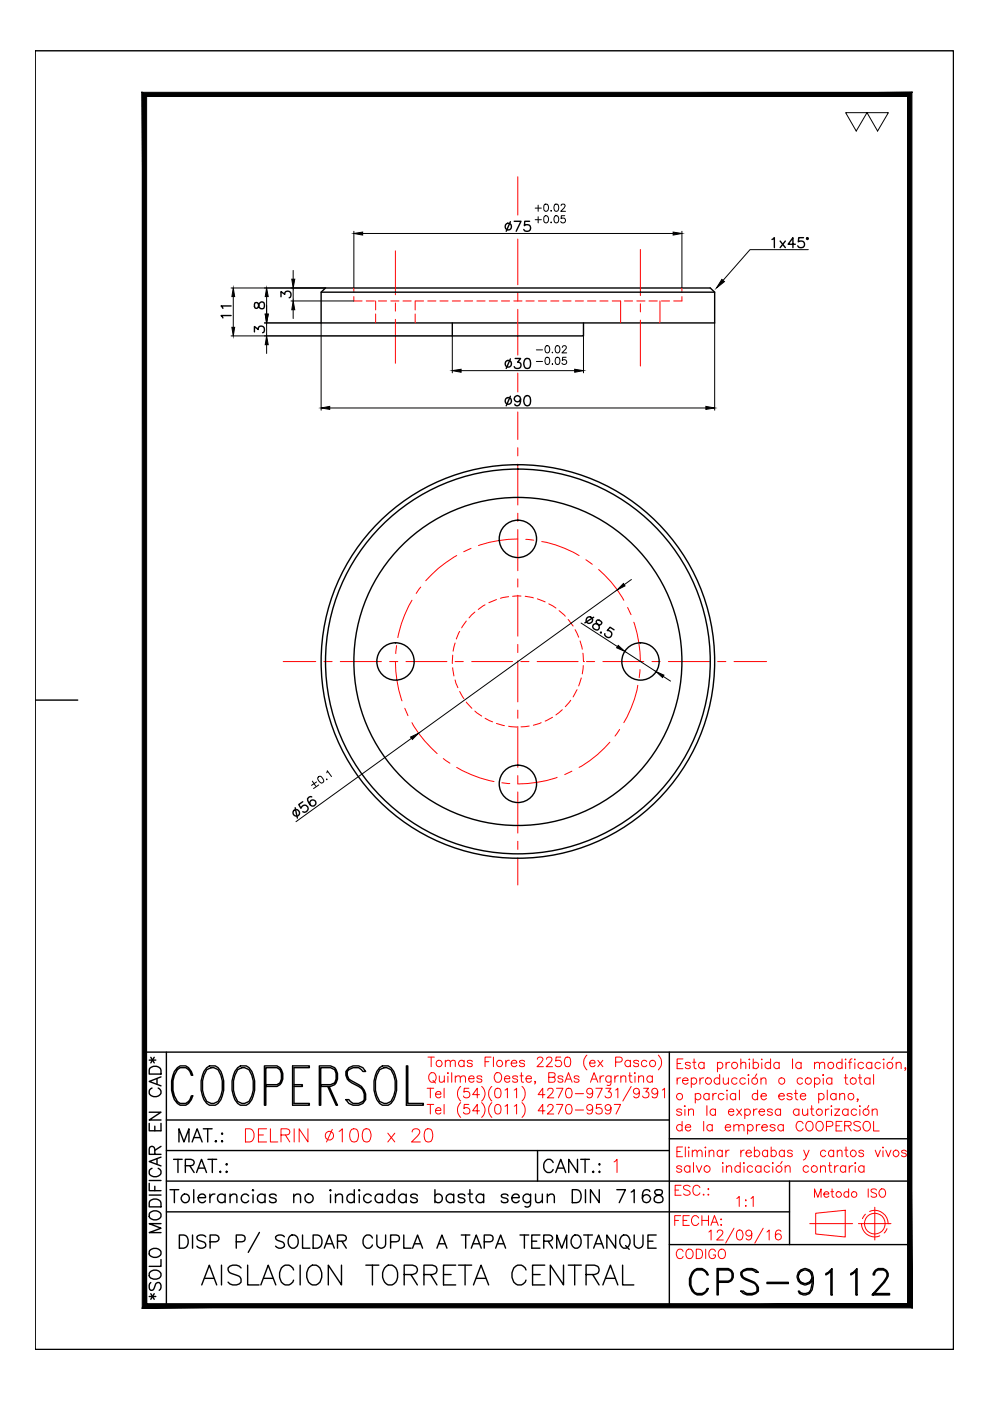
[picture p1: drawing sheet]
<svg xmlns="http://www.w3.org/2000/svg" width="210mm" height="297mm" viewBox="0 0 210 297" stroke-linecap="round" stroke-linejoin="round" font-family="sans-serif">
<!-- layer: 0 -->
<g fill="none" stroke="#000" stroke-width=".3">
<path d="M7.5 10.8h194.7v275.3h-194.7zM68.1 61.9l.9-.8h81.6l.9 .8v6.6h-83.4zM68.1 61.9h83.4M95.9 68.5v2.7h27.8v-2.7M7.5 148.4h9M30.6 223.1h162.3v53.7h-162.3zM31.6 238.2v1.5h2.5v-1.5M31.6 235.8h2.5l-2.5 1.7h2.5M31.6 224.8h1.4M31.7 226.5a1.43 1.43 0 0 1 2.4 .4v.8h-2.5zM32 224.2l.7 1.2M32.2 230.7a.94 .94 0 0 0-.6 1 .94 .94 0 0 0 1 .8 1.12 1.12 0 0 0 1.2-.2 1.12 1.12 0 0 0 .2-1.2l-.5-.4"/>
<path d="M32.7 224.2l-.7 1.2M32.8 238.8v.9M33.3 228.7v1.2M34.1 228.3l-2.5 1 2.5 .9M35.3 237.5h106.6M35.3 223.1v53.7M37.6 226.4l.6-.4a2.21 2.21 0 0 1 2.7 2h-.3l-.3-.8-.9-.8h-1.2l-.6 .4a6.1 6.1 0 0 0 0 6.7l.6 .4h1.2l.9-.8 .3-.8h.3a2.08 2.08 0 0 1-3.3 1.6 6.1 6.1 0 0 1 0-7.5zM43.1 239.3h1.9M43.8 226.4l.6-.4a2.22 2.22 0 0 1 2.7 2 6.4 6.4 0 0 1-.9 5.9l-.6 .4a2.22 2.22 0 0 1-2.7-2 6.4 6.4 0 0 1 .9-5.9zM43.8 226.8l1-.4h.6l.8 .4a6.3 6.3 0 0 1 0 6.7l-.8 .4h-.6l-1-.4a6.3 6.3 0 0 1 0-6.7zM44 239.3v2.8M50.4 226.4l.6-.4a2.22 2.22 0 0 1 2.7 2 6.4 6.4 0 0 1-.9 5.9l-.6 .4a2.22 2.22 0 0 1-2.7-2 6.4 6.4 0 0 1 .9-5.9z"/>
<path d="M50.4 226.8l.9-.4h.6l.9 .4a6.3 6.3 0 0 1 0 6.7l-.9 .4h-.6l-.9-.4a6.3 6.3 0 0 1 0-6.7zM56.4 230h2.3l.7-.4 .3-.8v-1.2l-.3-.8-.7-.4h-2.3v7.9h-.3v-8.3h2.6a2.48 2.48 0 0 1 0 4.3h-2.3M62 226h3.6v.4h-3.3v7.5h3.3v.4h-3.6zM62.3 230h1.8v.3h-1.8M68 230h2.1l.9-.4 .3-.8v-1.2l-.3-.8-.9-.4h-2.1v7.9h-.3v-8.3h2.4a2.29 2.29 0 0 1 1.2 3.6l-.3 .4-.9 .3h-2.1M69.5 230.3l1.8 4h.3l-1.8-4M74 226.4a2.41 2.41 0 0 1 3.5 .8h-.6l-.3-.4a2.08 2.08 0 0 0-3 .4v.8l.4 .8 2 1.2a2.94 2.94 0 0 1 1.5 3.1 2.37 2.37 0 0 1-4.2 0h.7l.3 .4a2.02 2.02 0 0 0 2.9-.4 2.39 2.39 0 0 0-1.2-2.8l-1.4-.7a2.16 2.16 0 0 1-1.3-2.4zM80.5 226.4l.6-.4a2.22 2.22 0 0 1 2.7 2 6.4 6.4 0 0 1-.9 5.9l-.6 .4a2.22 2.22 0 0 1-2.7-2 6.4 6.4 0 0 1 .9-5.9zM80.5 226.8l.9-.4h.6l.9 .4a6.3 6.3 0 0 1 0 6.7l-.9 .4h-.6l-.9-.4a6.3 6.3 0 0 1 0-6.7zM86.2 226h.3v7.9h3.3v.4h-3.6zM141.9 223.1v53.7M31.6 250.9v1.5h2.5"/>
<path d="M31.6 253.4h2.5M31.6 250.3h2.5M31.7 257.2a1.49 1.49 0 0 1 2.4 .2 1.33 1.33 0 0 1-.9 1.3 1.33 1.33 0 0 1-1.5-.5zM31.7 254.7a1.43 1.43 0 0 1 2.4 .4v.8h-2.5zM32.2 247.7a.91 .91 0 0 0-.6 1 .91 .91 0 0 0 1 .8 1.12 1.12 0 0 0 1.2-.3 1.12 1.12 0 0 0 .2-1.2l-.5-.3M32.8 244.7v-1.1a.61 .61 0 0 0-1-.4l-.2 .4v1.1h2.5M32.8 251.5v.9M33.3 245.7v1.2M34.1 259.4h-2.5l2.5 1-2.5 .9h2.5M34.1 245.3l-2.5 1 2.5 .9M34.1 243l-1.3 .9M35.3 256.9h132.1"/>
<path d="M35.3 250.4h157.6M35.3 243.9h106.6M36 252.2h1.9M36.8 245.8h1.8M37 252.2v2.8M37.7 245.8v2.8M37.9 242.1v-2.8l1.1 2.8 1.1-2.8v2.8M39.3 247.2l1.6-.2a.66 .66 0 0 0 0-1l-.4-.2h-1.2v2.8M40.2 247.2l1 1.4M40.7 242.1l1.1-2.8 1.1 2.8M41.1 252.2v2.8M41.1 241.2h1.3"/>
<path d="M41.7 248.6l1-2.8 1.1 2.8M42 253.9h1.6a.81 .81 0 0 0-1-.8 .81 .81 0 0 0-.6 1.1 .85 .85 0 0 0 .7 .8 .85 .85 0 0 0 .9-.4M42.1 247.7h1.3M44.1 245.8h1.8M44.5 253.2v1.8M45 245.8v2.8M45.6 253.2a.92 .92 0 0 0-1.1 .7M45.6 242l.2-.1 .1 .1-.1 .1zM46.6 248.5l.1-.2 .1 .2-.1 .1zM47 240.4l.1-.1 .1 .1-.1 .1zM47 242l.1-.1 .1 .1-.1 .1zM47.7 253.5a.9 .9 0 0 0-1.3-.1 .9 .9 0 0 0 0 1.3 .9 .9 0 0 0 1.3-.1"/>
<path d="M47.7 253.2v1.8M47.9 246.9l.2-.2 .1 .2-.1 .1zM47.9 248.5l.2-.2 .1 .2-.1 .1zM48.8 253.7l.6-.5 .7 .1 .1 1.7M48.8 253.2v1.8M52.7 253.5a.88 .88 0 0 0-1.3-.1 .88 .88 0 0 0 0 1.3 .88 .88 0 0 0 1.3-.1M53.7 252.2l.1 .2-.1 .1-.2-.1zM53.7 253.3v1.7M56.2 253.5a.9 .9 0 0 0-1.3-.1 .9 .9 0 0 0 0 1.3 .9 .9 0 0 0 1.3-.1M56.2 253.2v1.8M58.6 253.5a.84 .84 0 0 0-1.5 0l.1 .3 1.2 .4 .2 .4a.84 .84 0 0 1-1.5 0M62.3 253.7l.6-.5 .7 .1 .1 1.7"/>
<path d="M62.3 253.2v1.8M70.1 252.2l.1 .2-.1 .1-.2-.1zM70.1 253.3v1.7M71.1 253.7l.7-.5 .7 .1 .1 1.7M71.1 253.2v1.8M75.1 253.5a.88 .88 0 0 0-1.3-.1 .88 .88 0 0 0 0 1.3 .88 .88 0 0 0 1.3-.1M75.1 252.2v2.8M76.2 252.2l.1 .2-.1 .1-.2-.1zM76.2 253.3v1.7M78.7 253.5a.9 .9 0 0 0-1.3-.1 .9 .9 0 0 0 0 1.3 .9 .9 0 0 0 1.3-.1M81.1 253.5a.88 .88 0 0 0-1.3-.1 .88 .88 0 0 0 0 1.3 .88 .88 0 0 0 1.3-.1M81.1 253.2v1.8"/>
<path d="M83.6 253.5a.9 .9 0 0 0-1.3-.1 .9 .9 0 0 0 0 1.3 .9 .9 0 0 0 1.3-.1M83.6 252.2v2.8M86.1 253.5a.9 .9 0 0 0-1.3-.1 .9 .9 0 0 0 0 1.3 .9 .9 0 0 0 1.3-.1M86.1 253.2v1.8M88.5 253.5a.84 .84 0 0 0-1.4 0l.1 .3 1.2 .4 .1 .4a.84 .84 0 0 1-1.4 0M92.2 253.5a.88 .88 0 0 1 1.3-.1 .88 .88 0 0 1 0 1.3 .88 .88 0 0 1-1.3-.1M92.2 252.2v2.8M96.2 253.5a.9 .9 0 0 0-1.3-.1 .9 .9 0 0 0 0 1.3 .9 .9 0 0 0 1.3-.1M96.2 253.2v1.8M98.6 253.5a.84 .84 0 0 0-1.5 0l.2 .3 1.1 .4 .2 .4a.84 .84 0 0 1-1.5 0M99.2 253.2h1M99.6 252.2v2.3l.2 .4 .5 .1"/>
<path d="M102.5 253.5a.9 .9 0 0 0-1.3-.1 .9 .9 0 0 0 0 1.3 .9 .9 0 0 0 1.3-.1M102.5 253.2v1.8M107.7 253.5a.84 .84 0 0 0-1.4 0l.1 .3 1.2 .4 .1 .4a.84 .84 0 0 1-1.4 0M108.5 253.9h1.6a.68 .68 0 0 0-.5-.7 .89 .89 0 0 0-1.1 1.1 .89 .89 0 0 0 1.6 .3M112.5 253.2v2.1a.75 .75 0 0 1-1.2 .5M112.5 253.5a.9 .9 0 0 0-1.3-.1 .9 .9 0 0 0 0 1.3 .9 .9 0 0 0 1.3-.1M113.6 253.2l.1 1.7 .7 .1 .6-.5M114 243.9v6.5M115 253.2v1.8M116 253.7l.7-.5 .7 .1 .1 .4v1.3M116 253.2v1.8M117.3 246.5a.95 .95 0 0 0-1.5-.5 1.58 1.58 0 0 0 .3 2.6 .97 .97 0 0 0 1.2-.6"/>
<path d="M117.8 248.6l1.1-2.8 1 2.8M118.2 247.7h1.3M121.3 252.2h1a1.46 1.46 0 0 1 .9 1.4 1.46 1.46 0 0 1-.9 1.4h-1zM122.4 245.8v2.8l-1.8-2.8v2.8M123.1 245.8h1.9M124.1 245.8v2.8M124.1 252.2v2.8M125.6 248.5l.2-.2 .1 .2-.1 .1zM127 246.9l.1-.2 .1 .2-.1 .1zM127 248.5l.1-.2 .1 .2-.1 .1zM127.1 252.2v2.8l-1.9-2.8v2.8M130.8 252.2h1.8l-1.3 2.8"/>
<path d="M133.8 252.7l.7-.5v2.8M137.8 252.6a.79 .79 0 0 0-.8-.4 .79 .79 0 0 0-.7 .5 2.08 2.08 0 0 0 .3 2.2 .87 .87 0 0 0 1.3-.4 .87 .87 0 0 0-.6-1.2 .87 .87 0 0 0-1.1 .8M139 252.4l-.2 .5a1.53 1.53 0 0 0 1.4 .6 .76 .76 0 0 1 .4 .9 .76 .76 0 0 1-.7 .6 .93 .93 0 0 1-1.2-.5 .87 .87 0 0 1 .8-1.1l.6-.1a.58 .58 0 0 0 .2-.9l-.4-.2zM141.9 241.4h51M167.4 250.4v13.5M31.6 274.9h1.4M31.7 269.8a1.46 1.46 0 0 1 2.4 .2 1.33 1.33 0 0 1-.9 1.2 1.33 1.33 0 0 1-1.5-.5zM31.7 265.1a1.49 1.49 0 0 1 2.4 .3 1.33 1.33 0 0 1-.9 1.2 1.33 1.33 0 0 1-1.5-.5zM32 271.9a1.12 1.12 0 0 0 0 1.7 .6 .6 0 0 0 .7-.5l.2-.7a.59 .59 0 0 1 .5-.5 .59 .59 0 0 1 .6 .3 1.07 1.07 0 0 1-.2 1.4M32 274.3l.7 1.2M32.7 274.3l-.7 1.2M34.1 267.1v1.4h-2.5"/>
<path d="M38 261.8h1a1.49 1.49 0 0 1 .9 1.4 1.49 1.49 0 0 1-.9 1.4h-1zM40.8 261.8v2.8M42.8 272.4l1.6-4.2 1.5 4.2M43.4 271h2M43.6 262.2a1.27 1.27 0 0 0-1.8 0 .69 .69 0 0 0 .5 .8l.8 .3a.68 .68 0 0 1 .5 .5 .68 .68 0 0 1-.2 .7 1.21 1.21 0 0 1-1.6-.3M44.5 263.3h1.2a.72 .72 0 0 0 .7-.5 .72 .72 0 0 0-.2-.7l-.5-.3h-1.2v2.8M47 268.2v4.2M50.1 263.3l1.6-.1a.76 .76 0 0 0 0-1.2l-1.6-.2v2.8M51.1 268.8a1.8 1.8 0 0 0-2.7 0 .99 .99 0 0 0 .7 1.2l1.6 .6 .4 .6v.6a1.8 1.8 0 0 1-2.7 0M52.5 268.2v4.2h2.4M55 261.3l-2.4 4.2M55.3 272.4l1.6-4.2 1.6 4.2"/>
<path d="M55.9 271h2M60.3 262.2a1.27 1.27 0 0 0-1.9 0 .68 .68 0 0 0 .6 .8l.8 .3a.7 .7 0 0 1 .2 1.2 1.21 1.21 0 0 1-1.6-.3M61.4 262.2a1.04 1.04 0 0 1 1.1-.3 1.04 1.04 0 0 1 .7 1 1.21 1.21 0 0 1-.3 1.3 1.21 1.21 0 0 1-1.3 .3 1.74 1.74 0 0 1-.2-2.3zM62.2 269.3a1.42 1.42 0 0 0-1.3-1.1 1.42 1.42 0 0 0-1.4 1.1 2.4 2.4 0 0 0 1 3.1 1.49 1.49 0 0 0 1.7-1M63.6 268.2v4.2M64.1 261.8v2.8h1.6M65.4 268.8a1.43 1.43 0 0 1 1.4-.6 1.43 1.43 0 0 1 1.2 1.1 2.4 2.4 0 0 1-1 3.1 1.67 1.67 0 0 1-2-1.6v-1zM66.4 261.8h.9a1.49 1.49 0 0 1 1 1.4 1.49 1.49 0 0 1-1 1.4h-.9zM68.8 264.6l1-2.8 1.1 2.8M69.2 263.7h1.3M71.6 263.2l1.6-.2a.65 .65 0 0 0 0-1l-1.6-.2v2.8M72.4 268.2v4.2l-2.8-4.2v4.2"/>
<path d="M72.5 263.2l.9 1.4M77.6 268.2h2.7M79 262.5a1.03 1.03 0 0 0-1.2-.7 1.03 1.03 0 0 0-.8 1.1 1.34 1.34 0 0 0 1.3 1.7l.7-.6M79 268.2v4.2M79.9 261.8v2a.94 .94 0 0 0 .9 .8 .94 .94 0 0 0 1-.8v-2M81.9 268.4a1.59 1.59 0 0 1 2.4 1.4 2.27 2.27 0 0 1-1.2 2.6 1.94 1.94 0 0 1-2-2.6l.4-1zM82.8 263.3l1.6-.1a.76 .76 0 0 0 0-1.2l-1.6-.2v2.8M85.6 261.8v2.8h1.6M85.7 270.2h1.8l.6-.2a.91 .91 0 0 0 0-1.6l-.6-.2h-1.8v4.2M87.1 270.2l1.4 2.2M87.5 264.6l1-2.8 1.1 2.8M87.9 263.7h1.3"/>
<path d="M89.9 270.2h1.8l.6-.2a.97 .97 0 0 0 0-1.6l-.6-.2h-1.8v4.2M91.3 270.2l1.3 2.2M92.6 264.6l1.1-2.8 1.1 2.8M93 263.7h1.3M94 270.2h1.6M96.6 268.2h-2.6v4.2h2.6M97.2 268.2h2.8M97.8 261.8h1.8M98.6 268.2v4.2M98.7 261.8v2.8M99.9 264.6l1.1-2.8 1 2.8M100.3 263.7h1.3"/>
<path d="M100.4 272.4l1.6-4.2 1.6 4.2M101 271h2M102.7 263.3l1.6-.1a.73 .73 0 0 0 .2-.8 .73 .73 0 0 0-.6-.6h-1.2v2.8M105.1 264.6l1-2.8 1.1 2.8M105.5 263.7h1.3M110.3 261.8h1.8M111.2 261.8v2.8M111.5 269.3a1.42 1.42 0 0 0-1.4-1.1 1.42 1.42 0 0 0-1.3 1.1 2.4 2.4 0 0 0 .9 3.1 1.49 1.49 0 0 0 1.8-1M112.7 263.2h1.1M112.9 270.2h1.6M114.5 261.8h-1.8v2.8h1.8M115.3 263.2h1.2a.73 .73 0 0 0 .7-.8l-.3-.4-.4-.2h-1.2v2.8"/>
<path d="M115.5 268.2h-2.6v4.2h2.6M116.2 263.2l1 1.4M118 264.6v-2.8l1.1 2.8 1.1-2.8v2.8M119.5 268.2v4.2l-2.8-4.2v4.2M120.5 268.2h2.7M121.6 262a1.04 1.04 0 0 1 1.6 .9 1.29 1.29 0 0 1-1.3 1.7 1.61 1.61 0 0 1-.3-2.6zM121.8 268.2v4.2M123.8 261.8h1.8M124.3 270.2h1.7l.6-.2a.97 .97 0 0 0 0-1.6l-.6-.2h-1.7v4.2M124.7 261.8v2.8M125.7 270.2l1.3 2.2M125.9 264.6l1-2.8 1.1 2.8"/>
<path d="M126.3 263.7h1.3M127.8 272.4l1.6-4.2 1.6 4.2M128.4 271h2M130.5 261.8v2.8l-1.8-2.8v2.8M131.7 262.2a1.04 1.04 0 0 1 1.2-.3 1.04 1.04 0 0 1 .7 1 1.34 1.34 0 0 1-1.4 1.7l-.2-.1a1.62 1.62 0 0 1-.3-2.3zM132 268.2v4.2h2.4M132.6 264.1l.8 .8M134.5 261.8v2a.94 .94 0 0 0 .9 .8 .94 .94 0 0 0 .9-.8v-2M137.4 263.2h1M139.1 261.8h-1.7v2.8h1.7M141.9 263.9h51M147.2 269.3a1.87 1.87 0 0 1 3 1h-.3l-.2-.5a1.84 1.84 0 0 0-2.5-.3 3.5 3.5 0 0 0 0 4.5 1.84 1.84 0 0 0 2.5-.3l.2-.5h.3a1.9 1.9 0 0 1-1.9 1.4 1.9 1.9 0 0 1-1.8-1.4 3.2 3.2 0 0 1 .7-3.9z"/>
<path d="M152.3 271.6h2.1l.6-.2 .2-.6v-.8l-.2-.5-.6-.2h-2.1v5.2h-.3v-5.5h2.4a1.51 1.51 0 0 1 1.1 1.4 1.51 1.51 0 0 1-1.1 1.5h-2.1M157.1 269.8a2.43 2.43 0 0 1 3.7 0h-.6a2.04 2.04 0 0 0-2.9 0v.5l.3 .5a7.1 7.1 0 0 1 2.9 1.6l.3 .5v.8a2.45 2.45 0 0 1-3.7 0h.5a1.96 1.96 0 0 0 2.9 0 1.52 1.52 0 0 0-1.1-1.8 2.81 2.81 0 0 1-2.3-1.6zM162.6 271.9h4.5v.2h-4.5zM169.3 271.1a1.58 1.58 0 0 0 2.3 .8l.6-.8M169.3 270.3a1.58 1.58 0 0 1 2.3-.8l.6 .8M169.5 274l.8 .2 1.3-.2M170.3 269.3a1.58 1.58 0 0 0-.8 2.3l.8 .5M171.1 269.3l.8 .5a4.8 4.8 0 0 1-.5 4.4M172.2 271.6a1.73 1.73 0 0 1-2.6 .4 1.73 1.73 0 0 1 0-2.6 1.73 1.73 0 0 1 2.6 .4l.2 1v1.3l-.2 1.4a1.79 1.79 0 0 1-2.7 .7l-.2-.5h.2l.3 .5M172.2 270.8l-.3 .8-.8 .5M175.1 270l.5-.2 .8-.8v5.5h-.2v-5l-1.1 .8zM180.4 270l.5-.2 .8-.8v5.5h-.2v-5l-1.1 .8z"/>
<path d="M185.1 274.2h3.5v.3h-3.7l2.9-3.4a1.1 1.1 0 0 0-.5-1.8h-1.1l-.5 .2-.3 .8h-.3a1.54 1.54 0 0 1 1.1-1.3h1.1a1.37 1.37 0 0 1 .8 2.1l-.5 .8-2.5 2.6"/>
<circle cx="109.8" cy="114.3" r="4"/>
<circle cx="83.9" cy="140.2" r="4"/>
<circle cx="109.8" cy="140.2" r="34.8"/>
<circle cx="109.8" cy="140.2" r="41.7"/>
<circle cx="109.8" cy="140.2" r="40.8"/>
<circle cx="135.8" cy="140.2" r="4"/>
<circle cx="109.8" cy="166.2" r="4"/>
<circle cx="39.3" cy="254.1" r=".91"/>
<circle cx="65.5" cy="254.1" r=".92"/>
</g>
<!-- layer: OC -->
<g fill="none" stroke="#f00" stroke-width=".21">
<path d="M75 62.9v.9h1.8M75 61.1v.9M77.7 63.8h1.7M79.6 63.8v1.9M79.6 66.6v1.9M80.2 63.8h1.8M82.9 63.8h1.7M85.4 63.8h1.8M88 66.6v1.9M89.8 63.8h-1.7l-.1 1.9M90.7 63.8h1.7M93.3 63.8h1.7"/>
<path d="M95.9 63.8h1.7M98.5 63.8h1.7M101.1 63.8h1.7M103.7 63.8h1.8M106.3 63.8h1.7M108.9 63.8h1.8M111.5 63.8h1.8M114.1 63.8h1.8M116.8 63.8h1.7M119.4 63.8h1.7M122 63.8h1.7M124.6 63.8h1.7"/>
<path d="M127.2 63.8h1.7M129.8 63.8h1.7M132.4 63.8h1.7M135 63.8h1.8M137.6 63.8h1.8M140.2 63.8h1.8M144.6 62.9v.9h-1.8M144.6 61.1v.9M96 138.9l-.1 1.8M96.5 136.3l-.4 1.8M97.5 133.9l-.8 1.6M98.9 131.7l-1 1.4"/>
<path d="M100.7 129.8l-1.2 1.2M102.8 128.2l-1.4 1M105.3 127.1l-1.7 .7M107.8 126.5l-1.7 .3M110.5 126.4h-1.8M111.4 126.4l1.7 .4M113.9 127l1.7 .6M116.3 128l1.6 .9M118.5 129.5l1.4 1.2M120.5 131.3l1 1.4M121.9 133.5l.8 1.6M123 135.9l.5 1.7"/>
<path d="M123.6 138.5l.1 1.8M96 141.6l.2 1.7M96.5 144.2l.6 1.6M97.5 146.6l.9 1.5M98.9 148.9l1.1 1.3M100.7 150.8l1.4 1M102.8 152.3l1.7 .7M105.3 153.4l1.6 .5M107.8 154l1.8 .1M112.2 153.9l-1.7 .2M114.7 153.2l-1.6 .6M117.2 152.1l-1.6 .8"/>
<path d="M119.2 150.5l-1.3 1.1M121 148.5l-1.1 1.3M122.4 146.2l-.9 1.6M123.2 143.7l-.5 1.7M123.7 141.1l-.2 1.8M123.7 140.3h.1"/>
</g>
<!-- layer: CL -->
<g fill="none" stroke="#f00" stroke-width=".21">
<path d="M109.8 37.5v8.1M83.8 53.2v9.3M109.8 50.7v9.7M135.8 52.9v9.8M83.8 64.2v1.8M83.8 67.7v9.3M109.8 62.1v1.8M109.8 65.6v9.7M109.8 79.1v4M131.6 63.8v4.7M135.8 64.4v1.7M135.8 67.9v9.7"/>
<path d="M139.9 63.8v4.7M109.8 87.3v5.9M109.8 94.9v1.8M109.8 98.4v8.7M96.8 117.8a26.8 26.8 0 0 0-6.5 5.3M99.9 116.3l-1.6 .7M109.8 114.3a26.6 26.6 0 0 0-8.4 1.4M109.8 108.8v1.7M109.8 112.3v8.7M111.5 114.4l1.7 .1M114.9 114.8a22.7 22.7 0 0 1 7.9 3M124.2 118.7l1.4 .9"/>
<path d="M84.1 136.9l-.2 1.7M87.3 127.3a25.3 25.3 0 0 0-3 7.9M89.2 124.5l-1 1.3M109.8 122.7v1.8M109.8 126.2v8.7M109.8 136.6v1.8M126.9 120.7a23.8 23.8 0 0 1 5.4 6.6M133.1 128.8l.7 1.5M134.4 131.9a25 25 0 0 1 1.4 8.4M60 140.3h6.9M68.7 140.3h1.7M72.2 140.3h8.7"/>
<path d="M82.6 140.3h1.7M83.8 140.3a26.6 26.6 0 0 0 1.4 8.3M85.8 150.2l.7 1.5M86.1 140.3h8.7M87.3 153.2a24 24 0 0 0 5.4 6.6M96.5 140.3h1.7M100 140.3h8.7M109.8 140.1v8.7M109.8 150.6v1.7M109.8 154v8.7M110.4 140.3h1.8M113.9 140.3h8.7"/>
<path d="M124.3 140.3h1.8M127.8 140.3h8.7M129.3 157.4a23.8 23.8 0 0 1-6.5 5.3M131.4 154.7l-1 1.4M135.2 145.3a22.7 22.7 0 0 1-2.9 7.9M135.7 142l-.2 1.7M135.8 140.3h.1M138.2 140.3h1.8M141.7 140.3h8.7M152.2 140.3h1.7M155.6 140.3h6.9M94 160.8l1.4 1"/>
<path d="M96.8 162.7a25.3 25.3 0 0 0 7.9 3M106.4 166l1.7 .1M109.8 164.4v1.8M109.8 167.9v8.7M109.8 178.4v1.7M118.1 164.8a24.2 24.2 0 0 1-8.3 1.4M121.3 163.5l-1.6 .7M109.8 181.8v5.8"/>
</g>
<!-- layer: 0 -->
<path d="M30.2 19.6l.9 .9 162.3-.9zM31.1 20.5l162.3-.9-1 .9zM192.4 20.5l1 256.8v-257.7zM192.4 20.5l1 256.8-1-.9zM30.2 277.3h163.2l-1-.9zM30.2 277.3l.9-.9h161.3zM30.2 19.6v257.7l.9-.9zM30.2 19.6l.9 .9v255.9z" fill="#000" stroke="#000" stroke-width=".21"/>
<!-- layer: CO -->
<g fill="none" stroke="#000" stroke-width=".21">
<path d="M179.3 23.9h4.5l-2.3 3.9zM183.8 23.9h4.6l-2.3 3.9zM62.2 57.3v1.9M75 49v12M76.9 49.5h65.8M144.6 49v12M171.4 52.9h-12.4l-5.7 6.6M49 61.1h19.9M49 71.2h46.8M49.5 62.9v6.5M56.1 68.5h11.9M56.5 62.9v3.7"/>
<path d="M56.5 68.5v2.7M56.5 73.1v1.8M61.7 63.8h13.3M62.2 61.1v2.7M62.2 65.7v1.8M68.1 68.5v18.5M95.9 71.3v7.8M97.8 78.6h24M123.7 71.3v7.8M151.5 68.5v18.5M69.9 86.5h79.8M123.2 132.1l7.7 5"/>
<path d="M130.9 125.1l-42.2 30.4M132.5 138.1l6.6 4.3M133.9 122.9l-1.6 1.1M87.3 156.5l-24.5 17.7M140.6 143.4l1.6 1"/>
</g>
<g fill="#000" stroke="#000" stroke-width=".21">
<path d="M61.9 59.2h.6l-.3 1.9zM75 49.5l1.9-.3v.6zM142.7 49.2l1.9 .3-1.9 .3zM153 59.2l.6 .5-1.7 1.4zM49.2 69.4h.6l-.3 1.8zM49.5 61.1l.3 1.8h-.6zM56.2 66.6h.7l-.4 1.9zM56.5 61.1l.4 1.8h-.7zM56.5 71.2l.4 1.9h-.7zM62.2 63.8l.3 1.9h-.6zM95.9 78.6l1.9-.3v.6zM121.8 78.3l1.9 .3-1.9 .3z"/>
<path d="M68.1 86.5l1.8-.3v.6zM149.7 86.2l1.8 .3-1.8 .3zM131.1 136.8l1.4 1.3-1.8-.8zM132.2 123.7l.3 .5-1.6 .9zM87.1 156.3l1.6-.8-1.3 1.3zM139.1 142.4l1.7 .7-.3 .6z"/>
</g>
<g fill="none" stroke="#000" stroke-width=".3">
<path d="M108.2 47l-.9 2M109 46.9h1.5l-1.1 2.1M112.3 46.9h-1l-.1 1a.75 .75 0 0 1 1.1 0 .75 .75 0 0 1-.2 1.1 .75 .75 0 0 1-1-.3M163.7 50.8l.5-.4v2.1M165.4 51.1l1.1 1.4M166.5 51.1l-1.1 1.4M168.6 51.8h-1.5l1-1.4v2.1M170.4 50.4h-1.1v.9a.76 .76 0 0 1 1.1 0 .76 .76 0 0 1-.2 1.1 .76 .76 0 0 1-1.1-.3M49 66.9h-2.1l.4 .5M49 64.9h-2.1l.4 .5M53.9 70.4v-1.2l.9 .7a.68 .68 0 0 1 .7-.8 .68 .68 0 0 1 .6 .9l-.1 .4-.3 .1M54 64.2a.87 .87 0 0 0 .2 1.2l.5-.2 .1-.2a.94 .94 0 0 1 .9-1l.3 .2 .1 .3-.1 .7a.62 .62 0 0 1-.7 .2 .62 .62 0 0 1-.4-.5l-.1-.5a.45 .45 0 0 0-.8-.2z"/>
<path d="M59.6 62.9v-1.1l.8 .6a.71 .71 0 0 1 1-.6 .71 .71 0 0 1 .2 1.1l-.3 .2M108.2 76.1l-.9 2M109.2 76h1.2l-.7 .8a.68 .68 0 0 1 .8 .8 .68 .68 0 0 1-1 .5l-.3-.1-.2-.3M111.4 76.1a.71 .71 0 0 1 1 .3 1.84 1.84 0 0 1-.2 1.6 .73 .73 0 0 1-1-.3 1.63 1.63 0 0 1 .2-1.6zM108.2 84l-.9 2M110.4 84.6a.68 .68 0 0 1-.9 .6 .68 .68 0 0 1-.3-1 .68 .68 0 0 1 1.1 0 1.16 1.16 0 0 1-.8 1.8l-.4-.3M111.4 84a.66 .66 0 0 1 1 .3 1.45 1.45 0 0 1-.5 1.7h-.2a1.31 1.31 0 0 1-.3-2zM125.9 130.9l-1.9 1.2M126.5 131.5l-.1 .2a1.09 1.09 0 0 0 .6 1 .59 .59 0 0 1-.5 .9 .8 .8 0 0 1-.8-.9 .78 .78 0 0 1 1.3-.2 .51 .51 0 0 0 .6-.5 .81 .81 0 0 0-1.1-.5zM127.3 134.1l.1-.1 .1 .2zM130.2 133.5l-.9-.5-.6 .7a.76 .76 0 0 1 1 .6 .76 .76 0 0 1-.7 .9 .76 .76 0 0 1-.8-.9M62.6 171.3l.4 2.2"/>
<path d="M64.2 170l-.9 .6 .5 .8a.76 .76 0 0 1 .9-.7 .76 .76 0 0 1 .6 1 .76 .76 0 0 1-1.1 .4M66.1 169a.68 .68 0 0 0-.9 .3 1.29 1.29 0 0 0 1.4 1.5 .66 .66 0 0 0 .3-.9 .66 .66 0 0 0-.9-.2 .66 .66 0 0 0-.2 .9"/>
<circle cx="107.8" cy="48" r=".7"/>
<circle cx="171.2" cy="50.6" r=".19"/>
<circle cx="107.8" cy="77.1" r=".7"/>
<circle cx="107.8" cy="85" r=".7"/>
<circle cx="125" cy="131.4" r=".7"/>
<circle cx="62.8" cy="172.3" r=".71"/>
</g>
<!-- layer: 0-CO -->
<g fill="none" stroke="#000" stroke-width=".21">
<path d="M113.5 46.6h1.3M113.5 44.1h1.3M114.1 43.5v1.3M114.1 45.9v1.4M115.5 45.8a.48 .48 0 0 1 .7 .2 .7 .7 0 0 1 .1 .9 .7 .7 0 0 1-.8 .3l-.2-.6v-.6zM115.5 43.3a.76 .76 0 0 1 .9 .6 .76 .76 0 0 1-.6 .9l-.5-.3v-.9zM116.8 47.2h.1zM116.8 44.7h.1zM117.7 45.8a.48 .48 0 0 1 .7 .2l.1 .4a.68 .68 0 0 1-.6 .9 .99 .99 0 0 1-.2-1.5zM117.7 43.3h.3a.81 .81 0 0 1 .4 1.2 .45 .45 0 0 1-.4 .3 .45 .45 0 0 1-.5-.3l-.1-.6zM119 43.6a.43 .43 0 0 1 .4-.3 .43 .43 0 0 1 .4 .3l-.2 .5-.7 .7h1M119.7 45.7h-.7v.7a.54 .54 0 0 1 .8 0 .54 .54 0 0 1-.1 .8 .54 .54 0 0 1-.8-.2"/>
<path d="M113.7 76.6h1.3M113.7 74.2h1.3M115.8 75.8a.47 .47 0 0 1 .7 .2l.1 .4a.66 .66 0 0 1-.6 .9 .97 .97 0 0 1-.2-1.5zM115.8 73.4a.47 .47 0 0 1 .7 .2l.1 .4a.66 .66 0 0 1-.6 .8 .97 .97 0 0 1-.2-1.4zM117.1 77.2h.1zM117.1 74.7h.1zM117.9 75.8a.47 .47 0 0 1 .7 .2l.1 .4a.66 .66 0 0 1-.6 .9 .97 .97 0 0 1-.2-1.5zM117.9 73.4a.47 .47 0 0 1 .7 .2l.1 .4a.66 .66 0 0 1-.6 .8 .97 .97 0 0 1-.2-1.4zM119.2 73.7l.3-.4h.3l.3 .3-.1 .3-.9 .9h1.1M120 75.7h-.7l-.1 .7a.53 .53 0 0 1 .8 0 .53 .53 0 0 1-.1 .8 .53 .53 0 0 1-.8-.2M66.2 165.6l.7 1.1M67.1 165.8l-1 .7"/>
<path d="M67.5 164.7l.3-.1h.3l.5 .9a.46 .46 0 0 1-.2 .4 .46 .46 0 0 1-.5 0l-.5-.7zM67.6 166.4l-1.1 .8M69.2 165.2l.1 .1zM69.3 163.8l.1-.4 .9 1.2"/>
</g>
<!-- layer: 1 -->
<g fill="none" stroke="#f00" stroke-width=".21">
<path d="M90.6 230.7h1.4M90.6 234.2h1.4M90.7 224.1h1.4M91.2 230.7v2.1M91.2 234.2v2M91.3 227.5a.98 .98 0 0 1 1.1 .4 .98 .98 0 0 1-.1 1.3 .75 .75 0 0 1-.9 .2 .75 .75 0 0 1-.5-.7 1.18 1.18 0 0 1 .4-1.2zM91.4 224.1v2.1M91.8 229.1l.5 .5M92.3 232h1.2a.62 .62 0 0 0-.9-.5 .62 .62 0 0 0-.2 1 .6 .6 0 0 0 1.1 0M92.3 235.4h1.2a.6 .6 0 0 0-.7-.6 .6 .6 0 0 0-.5 .8 .63 .63 0 0 0 .5 .6 .63 .63 0 0 0 .7-.3M93.1 228.1l.1 1.3 .5 .1 .5-.4M94.2 230.7v2.1"/>
<path d="M94.2 234.2v2M94.2 228.1v1.4M94.4 225.2l.5-.4 .5 .1 .1 1.3M94.4 224.8v1.4M95 227.4l.1 .1-.1 .1zM95 228.2v1.3M95.5 225.2l.4-.4 .5 .1 .1 1.3M95.8 227.4v2.1M96.5 228.5l.5-.4 .5 .1 .1 1.3M96.5 228.1v1.4M97.6 228.5l.5-.4 .5 .1 .1 1.3M97.7 230.3a2.08 2.08 0 0 0 0 3.1"/>
<path d="M97.7 233.8a2.13 2.13 0 0 0 0 3.1M98.4 225.1a.66 .66 0 0 0-1-.1 .66 .66 0 0 0 0 1 .66 .66 0 0 0 1-.1M98.4 224.8v1.4M99.4 228.7h1.1a.62 .62 0 0 0-.9-.5 .62 .62 0 0 0-.1 1 .6 .6 0 0 0 1 0M99.4 230.7h-1v.9a.73 .73 0 0 1 1 0 .73 .73 0 0 1-.1 1 .73 .73 0 0 1-1-.2M99.4 234.2h-1v.8a.72 .72 0 0 1 1 0 .72 .72 0 0 1-.1 1.1 .72 .72 0 0 1-1-.3M100.1 225.1a.6 .6 0 0 0-1 0l.3 .3 .6 .2 .1 .3a.6 .6 0 0 1-1 0M101.7 232.1h-1.5l1-1.4v2.1M101.7 235.5h-1.5l1-1.3v2M102.1 230.3a2 2 0 0 1 0 3.1M102.1 233.8a2.04 2.04 0 0 1 0 3.1M102.2 228.4a.6 .6 0 0 0-1.1 0l.3 .3 .7 .2 .1 .3a.6 .6 0 0 1-1.1 0"/>
<path d="M102.8 225.1h.8M104.1 224.1h-1.3v2.1M104.3 230.3a2.08 2.08 0 0 0 0 3.1M104.3 233.8a2.13 2.13 0 0 0 0 3.1M104.6 224.1v2.1M105.2 230.8a.69 .69 0 0 1 .9 .3 1.77 1.77 0 0 1-.2 1.6 .68 .68 0 0 1-.9-.3 1.73 1.73 0 0 1 .2-1.6zM105.2 227.5a1.02 1.02 0 0 1 1.2 .7 1.02 1.02 0 0 1-.6 1.3h-.4a1.19 1.19 0 0 1-.2-2zM105.2 234.3a.64 .64 0 0 1 .9 .2 1.73 1.73 0 0 1-.2 1.6 .68 .68 0 0 1-.9-.3 1.66 1.66 0 0 1 .2-1.5zM106.9 228.7h1.2a.62 .62 0 0 0-.9-.5 .62 .62 0 0 0-.2 1 .6 .6 0 0 0 1.1 0M107.1 231.1l.5-.4v2.1M107.1 234.5l.5-.3v2M107.2 224.8v1.4"/>
<path d="M108 224.8a.64 .64 0 0 0-.8 .6M108.4 225.4h1.2a.63 .63 0 0 0-.9-.5 .63 .63 0 0 0-.2 1 .64 .64 0 0 0 1.1 0M109 231.1l.5-.4v2.1M109 234.5l.5-.3v2M109.7 228.4a.6 .6 0 0 0-1 0l.3 .3 .7 .2v.3a.6 .6 0 0 1-1 0M110.3 228.1h.6M110.5 227.4v1.7l.1 .3 .4 .1M110.7 230.3a2.08 2.08 0 0 1 0 3.1M110.7 233.8a2.13 2.13 0 0 1 0 3.1M111.2 225.1a.63 .63 0 0 0-1.1 0l.3 .3 .7 .2 .1 .3a.63 .63 0 0 1-1.1 0M111.5 228.7h1.2a.62 .62 0 0 0-.9-.5 .62 .62 0 0 0-.2 1 .6 .6 0 0 0 1.1 0M113.6 229.4h-.3l.1-.2 .2 .2-.3 .4"/>
<path d="M113.9 224.6l.1-.3 .3-.2 .6 .1 .2 .3-.3 .7-1 1h1.4M115.5 232.1h-1.4l1-1.4v2.1M115.5 235.5h-1.4l1-1.3v2M115.9 224.6l.1-.3 .3-.2 .6 .2a.72 .72 0 0 1-.1 .9l-1 1h1.4M116.1 231.2l.1-.3 .3-.2 .7 .2a.72 .72 0 0 1-.2 .9l-1 1h1.4M116.1 234.7l.1-.3 .3-.2h.4l.3 .2a.72 .72 0 0 1-.2 .9l-1 .9h1.4M116.3 228.4l1.2-.1 .2-.3-.1-.4-.4-.2h-.9v2.1h.9a.53 .53 0 0 0 .5-.6 .53 .53 0 0 0-.5-.5M118 230.7h1.4l-1 2.1M118 234.2h1.4l-1 2M118.9 224.1h-1l-.1 .9a.74 .74 0 0 1 1.1 0 .74 .74 0 0 1-.1 1.1 .74 .74 0 0 1-1.1-.3M119.4 228.4a.6 .6 0 0 0-1.1 0l.3 .3 .7 .2 .1 .3a.6 .6 0 0 1-1.1 0M119.8 229.5l.7-2.1 .8 2.1"/>
<path d="M119.9 224.2a.68 .68 0 0 1 1 .3 1.95 1.95 0 0 1-.2 1.6 .68 .68 0 0 1-.9-.3 1.56 1.56 0 0 1 .1-1.6zM120.1 228.8h.9M120.2 230.8a.68 .68 0 0 1 1 .3 1.02 1.02 0 0 1-.7 1.7 1.11 1.11 0 0 1-.5-1.7zM120.2 234.3a.63 .63 0 0 1 1 .2 1.02 1.02 0 0 1-.7 1.7 1.11 1.11 0 0 1-.5-1.7zM122 231.9h1.7M122 235.3h1.7M122.8 228.4a.6 .6 0 0 0-1.1 0l.3 .3 .7 .2 .1 .3a.6 .6 0 0 1-1.1 0M124.4 223.7a2.14 2.14 0 0 0 0 3.1M125 225.4h1.2a.62 .62 0 0 0-.9-.5 .62 .62 0 0 0-.2 1 .6 .6 0 0 0 1.1 0M125.2 229.5l.8-2.1 .8 2.1M125.5 228.8h1M125.7 231.4a.64 .64 0 0 1-.9 .5 .64 .64 0 0 1-.3-1 .64 .64 0 0 1 1.1 .1 1.9 1.9 0 0 1-.2 1.7 .62 .62 0 0 1-.9-.2"/>
<path d="M125.7 234.8a.64 .64 0 0 1-.9 .6 .64 .64 0 0 1-.3-1 .64 .64 0 0 1 1.1 .1 1.85 1.85 0 0 1-.2 1.6 .66 .66 0 0 1-.9-.2M126.3 230.7h1.4l-1 2.1M126.8 224.8l1 1.4M127.2 228.1v1.4M127.5 234.2h-1l-.1 .8a.72 .72 0 0 1 1.1 0 .72 .72 0 0 1-.1 1.1 .72 .72 0 0 1-1.1-.3M127.8 224.8l-1 1.4M128 228.1a.65 .65 0 0 0-.8 .6M128.5 230.7h1.1l-.6 .8a.66 .66 0 0 1 .6 .8 .66 .66 0 0 1-.9 .5l-.2-.1-.2-.3M129.6 228.1l-.1 1.8a.54 .54 0 0 1-.8 .2M129.6 228.4a.64 .64 0 0 0-1-.1 .64 .64 0 0 0 0 1 .64 .64 0 0 0 1-.1M129.6 234.8a.63 .63 0 0 1-.9 .6 .63 .63 0 0 1-.3-.9 .63 .63 0 0 1 1 0 1.69 1.69 0 0 1-.1 1.6 .66 .66 0 0 1-.9-.2M130.2 234.2h1.4l-1 2"/>
<path d="M130.4 228.1v1.4M130.5 231.1l.5-.4v2.1M130.5 225.2h.9a.53 .53 0 0 0 .5-.5 .53 .53 0 0 0-.5-.6h-.9v2.1M131.1 228.1a.64 .64 0 0 0-.7 .6M131.6 228.5a.68 .68 0 0 1 1-.3l.1 1.3M131.6 228.1v1.4M133.3 228.1h.7M133.5 227.4v1.7l.2 .3 .3 .1M133.7 225.1a.66 .66 0 0 0-1-.1 .66 .66 0 0 0 0 1 .66 .66 0 0 0 1-.1M133.7 224.8v1.4M133.8 230.3l-1.7 3.1M134.5 227.5h.2z"/>
<path d="M134.6 228.2v1.3M135.4 225.1a.6 .6 0 0 0-1.1 0l.3 .3 .7 .2 .1 .3a.6 .6 0 0 1-1.1 0M135.4 228.5l.5-.4 .5 .1 .1 1.3M135.4 228.1v1.4M135.6 231.4a.64 .64 0 0 1-.9 .5 .64 .64 0 0 1-.2-1 .64 .64 0 0 1 1 .1 1.9 1.9 0 0 1-.2 1.7 .64 .64 0 0 1-.9-.2M136.5 230.7h1l-.6 .8a.68 .68 0 0 1 .5 1.1 .68 .68 0 0 1-1.2-.2M137.1 225.1a.64 .64 0 0 0-.9-.1 .64 .64 0 0 0 0 1 .64 .64 0 0 0 .9-.1M138.3 228.4a.66 .66 0 0 0-1-.1 .66 .66 0 0 0 0 1 .66 .66 0 0 0 1-.1M138.3 228.1v1.4M139.5 231.4a.63 .63 0 0 1-.9 .6 .63 .63 0 0 1-.3-1 .63 .63 0 0 1 1 0 1.72 1.72 0 0 1-.1 1.7 .62 .62 0 0 1-.9-.2M139.6 223.7a2.14 2.14 0 0 1 0 3.1M140.4 231.1l.5-.4v2.1"/>
<path d="M143.6 225.5h.7M143.6 228.5v1.4M144.3 228.5a.6 .6 0 0 0-.7 .6M144.5 235.4a.7 .7 0 0 0-1.1 0l.2 .2 .8 .3 .1 .3a.64 .64 0 0 1-1.1 0M144.6 238.7a.66 .66 0 0 0-1-.1 .66 .66 0 0 0 0 1 .66 .66 0 0 0 1-.1M144.6 237.8v2M144.7 229.1h1.2a.64 .64 0 0 0-1-.4 .64 .64 0 0 0 .1 1.1 .59 .59 0 0 0 .9-.2M144.8 224.5h-1.2v2.1h1.2M145.2 234.4v.2l-.1-.1zM145.2 235.2v1.3M145.3 239h1.1a.62 .62 0 0 0-.8-.5 .62 .62 0 0 0-.2 1 .6 .6 0 0 0 1 0M146 235.5l.4-.4 .6 .1v1.3"/>
<path d="M146 235.1v1.4M146.4 225.5a.65 .65 0 0 0-1.1 0l.1 .2 .9 .3 .1 .3a.6 .6 0 0 1-1.1 0M146.6 228.8a.65 .65 0 0 1 .9-.1 .65 .65 0 0 1 0 1 .65 .65 0 0 1-.9-.1M146.6 228.5v2.1M146.9 225.2h.6M147.2 224.5v1.7v.3l.4 .1M147.4 232.1a.66 .66 0 0 1 1-.1 .66 .66 0 0 1 0 1 .66 .66 0 0 1-1-.1M147.4 231.8v2.1M148.4 228.5v1.4M149.2 228.5a.66 .66 0 0 0-.8 .6M149.2 237.8v2M149.3 225.5a.66 .66 0 0 0-1-.1 .66 .66 0 0 0 0 1 .66 .66 0 0 0 1-.1"/>
<path d="M149.3 225.2v1.4M149.9 234.4v2.1M150.3 232.1a.65 .65 0 0 0-.9-.1 .65 .65 0 0 0 0 1 .65 .65 0 0 0 .9-.1M150.3 231.8v1.4M151 238.7a.65 .65 0 0 0-.9-.1 .65 .65 0 0 0 0 1 .65 .65 0 0 0 .9-.1M151 238.4v1.4M151.1 231.8v1.4M151.7 235.4a.65 .65 0 0 0-1-.1 .65 .65 0 0 0 0 1 .65 .65 0 0 0 1-.1M151.7 235.1v1.4M151.9 231.8a.6 .6 0 0 0-.8 .6M152.1 225.5a.65 .65 0 0 1 1-.1 .65 .65 0 0 1 0 1 .65 .65 0 0 1-1-.1M152.1 225.2v2.1"/>
<path d="M152.6 228.8a.66 .66 0 0 0-1-.1 .66 .66 0 0 0 0 1 .66 .66 0 0 0 1-.1M152.6 227.8v2.1M153.3 228.5l.2 1.3 .4 .1 .5-.4M153.5 232.1a.66 .66 0 0 0-1-.1 .66 .66 0 0 0 0 1 .66 .66 0 0 0 1-.1M153.8 239h1.1a.62 .62 0 0 0-.9-.5 .62 .62 0 0 0-.1 1 .6 .6 0 0 0 1 0M153.9 225.2v1.4M154.1 231.1v.2l-.1-.1zM154.1 231.9v1.3M154.4 235.7h1.2a.62 .62 0 0 0-.9-.5 .62 .62 0 0 0-.2 1 .6 .6 0 0 0 1.1 0M154.4 228.5v1.4M154.7 225.2a.66 .66 0 0 0-.8 .6M155.6 238.8l.5-.4 .5 .1v1.3"/>
<path d="M155.6 238.4v1.4M156 232.1a.65 .65 0 0 0-1-.1 .65 .65 0 0 0 0 1 .65 .65 0 0 0 1-.1M156 231.8v1.4M156.2 235.1l1 1.4M156.3 228.8a.65 .65 0 0 0-1-.1 .65 .65 0 0 0 0 1 .65 .65 0 0 0 1-.1M156.6 238.8l.6-.4 .4 .1 .1 1.3M156.8 231.1v2.1M157.1 225.6a.68 .68 0 0 1 .9-.3l.1 1.3M157.1 224.5v2.1M157.2 235.1l-1 1.4M157.9 235.4a.66 .66 0 0 1 1-.1 .66 .66 0 0 1 0 1 .66 .66 0 0 1-1-.1M157.9 235.1v2.1"/>
<path d="M158 228.8a.66 .66 0 0 0-.9-.1 .66 .66 0 0 0 0 1 .66 .66 0 0 0 .9-.1M158.5 238.7a.66 .66 0 0 1 1-.1 .66 .66 0 0 1 0 1 .66 .66 0 0 1-1-.1M158.5 238.4v2.1M158.7 227.8v.2l-.1-.1zM158.7 228.6v1.3M158.9 224.5v.2zM158.9 225.3v1.3M159.7 225.5a.65 .65 0 0 1 .9-.1 .65 .65 0 0 1 0 1 .65 .65 0 0 1-.9-.1M159.7 224.5v2.1M159.8 235.1v1.4M160.4 238.4v1.4M160.5 227.7l-.4 .5"/>
<path d="M160.5 235.1a.64 .64 0 0 0-.7 .6M160.6 232.1a.65 .65 0 0 0-.9-.1 .65 .65 0 0 0 0 1 .65 .65 0 0 0 .9-.1M160.6 231.1v2.1M160.9 235.7h1.2a.64 .64 0 0 0-1-.4 .64 .64 0 0 0 .1 1.1 .57 .57 0 0 0 .9-.2M161.1 238.4a.6 .6 0 0 0-.7 .6M161.3 228.9l.5-.4 .5 .1 .1 1.3M161.3 232.4h1.2a.62 .62 0 0 0-.9-.5 .62 .62 0 0 0-.2 1 .6 .6 0 0 0 1.1 0M161.3 228.5v1.4M161.5 239h1.2a.64 .64 0 0 0-1-.4 .64 .64 0 0 0 .1 1.1 .59 .59 0 0 0 .9-.2M161.5 224.5v.2zM161.5 225.3v1.3M163.4 225.5a.66 .66 0 0 0-1-.1 .66 .66 0 0 0 0 1 .66 .66 0 0 0 1-.1"/>
<path d="M163.4 224.5v2.1M163.8 235.4a.65 .65 0 0 0-1.1 0l.1 .2 .9 .3 .1 .3a.6 .6 0 0 1-1.1 0M164.4 238.7a.69 .69 0 0 0-1.1 0l.1 .2 .8 .3 .2 .3a.63 .63 0 0 1-1.1 0M165.1 232.4h1.2a.64 .64 0 0 0-1-.4 .64 .64 0 0 0 .1 1.1 .59 .59 0 0 0 .9-.2M165.2 225.5a.65 .65 0 0 0-.9-.1 .65 .65 0 0 0 0 1 .65 .65 0 0 0 .9-.1M165.2 225.2v1.4M165.5 235.4a.65 .65 0 0 0-.9-.1 .65 .65 0 0 0 0 1 .65 .65 0 0 0 .9-.1M165.5 235.1v1.4M166.1 238.7a.66 .66 0 0 0-1-.1 .66 .66 0 0 0 0 1 .66 .66 0 0 0 1-.1M166.1 238.4v1.4M168 232.1a.7 .7 0 0 0-1.2 0l.2 .2 .8 .3 .2 .3a.64 .64 0 0 1-1.2 0M168 224.5v2.1"/>
<path d="M168.4 231.8h.7M168.7 231.1v1.7l.1 .3 .4 .1M169.4 235.4a.66 .66 0 0 0-1-.1 .66 .66 0 0 0 0 1 .66 .66 0 0 0 1-.1M169.4 235.1v1.4M169.7 232.4h1.1a.62 .62 0 0 0-.9-.5 .62 .62 0 0 0-.1 1 .6 .6 0 0 0 1 0M169.9 225.5a.65 .65 0 0 0-1-.1 .65 .65 0 0 0 0 1 .65 .65 0 0 0 1-.1M169.9 225.2v1.4M170.2 235.1l.1 1.3 .4 .1 .6-.4M170.2 228.8a.65 .65 0 0 0-1-.1 .65 .65 0 0 0 0 1 .65 .65 0 0 0 1-.1M170.3 238.2a.77 .77 0 0 0-.9-.4 .77 .77 0 0 0-.6 .7v.5a.76 .76 0 0 0 .6 .8 .76 .76 0 0 0 .9-.5M171 238a.84 .84 0 0 1 1.1-.1 .84 .84 0 0 1 .3 1.1 .78 .78 0 0 1-.8 .8 .78 .78 0 0 1-.8-.8zM171.3 235.1v1.4"/>
<path d="M171.8 235.1h.7M172.1 234.4v1.7l.1 .3 .4 .1M172.7 225.6l.5-.4 .5 .1 .1 1.3M172.7 228.8a.66 .66 0 0 1 1-.1 .66 .66 0 0 1 0 1 .66 .66 0 0 1-1-.1M172.7 225.2v1.4M172.7 228.5v2.1M173.2 238a.85 .85 0 0 1 1.1-.1 .85 .85 0 0 1 .3 1.1 .78 .78 0 0 1-.8 .8 .78 .78 0 0 1-.8-.8zM173.6 232.1a.65 .65 0 0 1 .9-.1 .65 .65 0 0 1 0 1 .65 .65 0 0 1-.9-.1M173.6 231.8v2.1M173.8 225.6l.5-.4 .4 .1 .2 1.3M174.6 227.8v.2l-.2-.1zM174.6 228.6v1.3"/>
<path d="M175 235.1v1.4M175.2 238.8h.9l.4-.2a.53 .53 0 0 0 .1-.5 .53 .53 0 0 0-.5-.3h-.9v2M175.4 231.1v2.1M175.8 235.1a.64 .64 0 0 0-.8 .6M176.3 234.4v.2zM176.3 235.2v1.3M176.4 228.8a.65 .65 0 0 0-1-.1 .65 .65 0 0 0 0 1 .65 .65 0 0 0 1-.1M176.4 228.5v1.4M177 235.1h1l-1 1.4h1M177.3 232.1a.66 .66 0 0 0-1-.1 .66 .66 0 0 0 0 1 .66 .66 0 0 0 1-.1M177.3 238.7h.7M177.3 231.8v1.4"/>
<path d="M178 232.2l.5-.4 .5 .1 .1 1.3M178 231.8v1.4M178.5 237.8h-1.2v2h1.2M178.5 225.5a.66 .66 0 0 0-.9-.1 .66 .66 0 0 0 0 1 .66 .66 0 0 0 .9-.1M178.5 224.5v2.1M179 228.5h.7M179.1 238.7l1.2-.1 .2-.5-.2-.3h-.3h-.9v2M179.3 224.5v.2zM179.3 227.8v1.7l.1 .3 .4 .1M179.3 225.3v1.3M179.8 235.4a.66 .66 0 0 0-1-.1 .66 .66 0 0 0 0 1 .66 .66 0 0 0 1-.1M179.8 238.7l.7 1.1"/>
<path d="M179.8 235.1v1.4M179.9 225.2h.7M180.7 224.5l-.4 .1-.1 .3v1.7M181.2 224.5v.2zM181.2 225.3v1.3M181.6 235.4a.65 .65 0 0 0-.9-.1 .65 .65 0 0 0 0 1 .65 .65 0 0 0 .9-.1M181.9 233.1l-.1 .1-.1-.1h.2l-.2 .5M182 228.5h.7M182.3 234.4l.1 .1-.1 .1zM182.3 227.8v1.7l.1 .3 .4 .1M182.3 235.2v1.3M182.4 238a.83 .83 0 0 0-1.4 .2 1.25 1.25 0 0 0 1.2 .7l.2 .6a.93 .93 0 0 1-1.4 0"/>
<path d="M183.1 225.5a.66 .66 0 0 0-1-.1 .66 .66 0 0 0 0 1 .66 .66 0 0 0 1-.1M183.2 238a.84 .84 0 0 1 1.1-.1 .84 .84 0 0 1 .2 1.1 .78 .78 0 0 1-.7 .8 .78 .78 0 0 1-.8-.8zM184.2 234.4l-.3 .5M184.5 228.8a.66 .66 0 0 0-1-.1 .66 .66 0 0 0 0 1 .66 .66 0 0 0 1-.1M184.5 228.5v1.4M184.8 225.5a.66 .66 0 0 0-.9-.1 .66 .66 0 0 0 0 1 .66 .66 0 0 0 .9-.1M184.8 225.2v1.4M184.9 235.5l.5-.4 .5 .1 .1 1.3M184.9 235.1v1.4M185.2 237.8v2h1.2M185.2 227.8v2.1M186.7 225.5a.65 .65 0 0 0-1-.1 .65 .65 0 0 0 0 1 .65 .65 0 0 0 1-.1"/>
<path d="M187.4 224.5v.2l-.1-.1zM187.4 225.3v1.3M189.4 224.1l-.3 .6M190 225.6l.5-.4 .4 .1 .2 1.3M190 225.2v1.4M192 226.5l-.1 .1-.1-.1h.2l-.2 .5M143.1 258.8h.8M143.1 252.3h.8M143.5 244.2h.7M144.3 257.7h-1.2v2.1M144.4 251.3h-1.3v2.1h1.3M144.5 247.5a.64 .64 0 0 0-1.1 0l.2 .2 .8 .3 .1 .3a.64 .64 0 0 1-1.1 0"/>
<path d="M144.7 243.2h-1.2v2.1h1.2M144.8 258.8h.8M145.3 243.2v2.1M146 243.2l.1 .1-.1 .1zM146 244v1.3M146.1 257.7h-1.3v2.1h1.3M146.3 247.5a.66 .66 0 0 0-1-.1 .66 .66 0 0 0 0 .9 .66 .66 0 0 0 1 0M146.3 247.2v1.4M146.3 251.6a.79 .79 0 0 0-.7-.3 .79 .79 0 0 0-.7 .5l.2 .3 1 .4 .2 .6a.93 .93 0 0 1-1.4 0M146.8 244.3l.4-.4 .5 .1 .1 1.3M146.8 243.9v1.4M147 246.5v2.1"/>
<path d="M147.6 247.2l.6 1.4 .6-1.4M147.8 244.3l.5-.4 .4 .1 .2 1.3M148.1 258.2a.78 .78 0 0 0-.9-.5 .78 .78 0 0 0-.6 .8 .92 .92 0 0 0 .2 1 .92 .92 0 0 0 1 .2l.3-.4M148.4 251.8a.76 .76 0 0 0-.9-.5 .76 .76 0 0 0-.6 .8 .94 .94 0 0 0 1 1.3l.5-.5M148.8 258.8h1.4M148.8 257.7v2.1M149.1 253.3h.2l-.1 .1zM149.6 243.2v.2zM149.6 244v1.3M150.1 252.1h.2l-.1 .1zM150.1 253.3h.2l-.1 .1zM150.2 257.7v2.1"/>
<path d="M150.3 244.3l.5-.4 .5 .1 .1 1.3M150.3 243.9v1.4M150.7 259.8l.8-2.1 .8 2.1M151 259.1h1M152.8 258.5h.2zM152.8 259.7h.2zM153.1 244.2a.63 .63 0 0 0-.9-.1 .63 .63 0 0 0 0 .9 .63 .63 0 0 0 .9 0M153.1 243.9v1.4M153.3 246.5v.2zM153.3 247.3v1.3M153.9 243.9v1.4M154 247.6l.5-.4 .5 .1 .1 1.3"/>
<path d="M154 247.2v1.4M154.6 243.9a.65 .65 0 0 0-.7 .5M156.9 247.5a.65 .65 0 0 0-.9-.1 .65 .65 0 0 0 0 .9 .65 .65 0 0 0 .9 0M156.9 246.5v2.1M157.1 243.9v1.4M157.7 246.5v.2l-.1-.1zM157.7 247.3v1.3M157.8 243.9a.65 .65 0 0 0-.7 .5M158.2 244.4h1.1a.6 .6 0 0 0-.7-.6 .6 .6 0 0 0-.4 .9 .61 .61 0 0 0 .4 .5 .61 .61 0 0 0 .7-.2M159.6 247.5a.65 .65 0 0 0-1-.1 .65 .65 0 0 0 0 .9 .65 .65 0 0 0 1 0M159.9 244.2a.65 .65 0 0 1 1-.1 .65 .65 0 0 1 0 .9 .65 .65 0 0 1-1 0M159.9 243.2v2.1"/>
<path d="M161.3 247.5a.66 .66 0 0 0-.9-.1 .66 .66 0 0 0 0 .9 .66 .66 0 0 0 .9 0M161.3 247.2v1.4M162.7 244.2a.63 .63 0 0 0-.9-.1 .63 .63 0 0 0 0 .9 .63 .63 0 0 0 .9 0M162.7 243.9v1.4M163.2 247.5a.65 .65 0 0 0-1-.1 .65 .65 0 0 0 0 .9 .65 .65 0 0 0 1 0M163.5 244.2a.63 .63 0 0 1 .9-.1 .63 .63 0 0 1 0 .9 .63 .63 0 0 1-.9 0M163.5 243.2v2.1M163.8 246.5l.2 .1-.2 .1zM163.8 247.3v1.3M165.8 246.2l-.3 .6M166.3 244.2a.63 .63 0 0 0-.9-.1 .63 .63 0 0 0 0 .9 .63 .63 0 0 0 .9 0M166.3 243.9v1.4"/>
<path d="M166.5 247.6l.5-.4 .4 .1 .1 1.3M166.5 247.2v1.4M168 244.2a.57 .57 0 0 0-1 0l.1 .2 .8 .3 .1 .3a.57 .57 0 0 1-1 0M170.4 243.9l.6 1.4 .5-1.4M171 245.3l-.2 .3-.5 .3M171.4 247.5a.65 .65 0 0 0-.9-.1 .65 .65 0 0 0 0 .9 .65 .65 0 0 0 .9 0M172.7 253.8v-1.7l.7 1.7 .7-1.7v1.7M172.9 257.2l6.3-.6v5.7l-6.3-.7zM174 247.6l.4-.4 .5 .1 .1 1.3M174 247.2v1.4M174.7 253.2h1a.58 .58 0 0 0-.6-.5 .58 .58 0 0 0-.5 .6 .58 .58 0 0 0 .5 .5l.6-.2M175.1 244.2a.63 .63 0 0 0-.9-.1 .63 .63 0 0 0 0 .9 .63 .63 0 0 0 .9 0"/>
<path d="M175.6 247.2h.7M175.9 246.5v1.6l.1 .3 .4 .2M176.2 252.7h.6M176.4 252.1v1.4l.1 .3h.3M176.8 244.2a.63 .63 0 0 0-1-.1 .63 .63 0 0 0 0 .9 .63 .63 0 0 0 1 0M176.8 243.9v1.4M177 247.2v1.4M177.5 244.3l.5-.4 .4 .1 .1 1.3M177.5 243.9v1.4M177.7 247.2a.72 .72 0 0 0-.7 .5M179.1 243.9h.7M179.3 247.5a.65 .65 0 0 0-.9-.1 .65 .65 0 0 0 0 .9 .65 .65 0 0 0 .9 0"/>
<path d="M179.3 247.2v1.4M179.4 243.2v1.6l.1 .3 .3 .2M179.9 252.9a.57 .57 0 0 0-.8-.1 .57 .57 0 0 0 0 .9 .57 .57 0 0 0 .8-.1M179.9 252.1v1.7M180.1 247.2v1.4M180.9 247.2a.73 .73 0 0 0-.8 .5M181.3 246.5l.2 .1-.2 .1zM181.3 247.3v1.3M182.6 259.4a2.8 2.8 0 0 0 3.9 2.6M183.1 244.2a.57 .57 0 0 0-1 0l.1 .2a.9 .9 0 0 1 .9 .4v.2a.57 .57 0 0 1-1 0M183.2 247.5a.66 .66 0 0 0-1-.1 .66 .66 0 0 0 0 .9 .66 .66 0 0 0 1 0M183.2 247.2v1.4"/>
<path d="M183.5 257.4l-.6 1M184.1 252.1v1.7M184.4 256.9a2.82 2.82 0 0 1 3.9 2.5M185.6 243.9l.5 1.4 .6-1.4M185.9 252.3a.67 .67 0 0 0-.7-.3 .67 .67 0 0 0-.5 .5l.1 .2 .9 .4 .2 .5a.78 .78 0 0 1-1.2 0M186.6 252.3a.66 .66 0 0 1 .7-.2 .66 .66 0 0 1 .5 .6v.5a.7 .7 0 0 1-.7 .7 .7 .7 0 0 1-.7-.7zM187.2 243.2v.2zM187.2 244v1.3M187.8 243.9l.6 1.4 .5-1.4M188.3 259.4h.1M192.2 244.2a.57 .57 0 0 0-1.1 0l.1 .2a.9 .9 0 0 1 1 .4v.2a.57 .57 0 0 1-1.1 0M144.8 265.3a.74 .74 0 0 0-.8-.4 .74 .74 0 0 0-.6 .7v.5a.74 .74 0 0 0 .6 .7 .74 .74 0 0 0 .8-.4"/>
<path d="M145.6 265.1a.83 .83 0 0 1 1.1-.1 .83 .83 0 0 1 .3 1.1 .76 .76 0 0 1-.8 .8 .76 .76 0 0 1-.8-.8zM147.6 264.9a1.07 1.07 0 0 1 1.3 .5 1.07 1.07 0 0 1-.3 1.4h-1zM149.6 264.9v1.9M151.7 265.3a.72 .72 0 0 0-.8-.5 .72 .72 0 0 0-.6 .8 .83 .83 0 0 0 .2 1.1 .83 .83 0 0 0 1.1-.1l.1-.5h-.5M152.7 264.9a.93 .93 0 0 1 1 .4 .93 .93 0 0 1 0 1.1 .74 .74 0 0 1-.8 .4 .74 .74 0 0 1-.6-.7 1.15 1.15 0 0 1 .4-1.2zM188.1 260.5l-.6 .9"/>
<circle cx="93.1" cy="225.5" r=".67"/>
<circle cx="105.9" cy="225.5" r=".67"/>
<circle cx="138.4" cy="225.5" r=".68"/>
<circle cx="144.1" cy="232.5" r=".67"/>
<circle cx="150.2" cy="229.2" r=".67"/>
<circle cx="155.7" cy="225.9" r=".67"/>
<circle cx="160" cy="229.2" r=".67"/>
<circle cx="165.7" cy="229.2" r=".68"/>
<circle cx="171.4" cy="229.2" r=".68"/>
<circle cx="173.7" cy="235.8" r=".67"/>
<circle cx="176.1" cy="225.9" r=".67"/>
<circle cx="180.4" cy="232.5" r=".67"/>
<circle cx="180.9" cy="229.2" r=".68"/>
<circle cx="183.6" cy="235.8" r=".67"/>
<circle cx="188.7" cy="225.9" r=".67"/>
<circle cx="149.9" cy="247.8" r=".7"/>
<circle cx="165.2" cy="247.8" r=".68"/>
<circle cx="172.6" cy="247.8" r=".7"/>
<circle cx="177.8" cy="253.2" r=".59"/>
<circle cx="180.9" cy="244.5" r=".67"/>
<circle cx="181.1" cy="253.2" r=".6"/>
<circle cx="185.5" cy="259.4" r="2.2"/>
<circle cx="190" cy="244.5" r=".67"/>
</g>
<!-- layer: 0 -->
<g fill="none" stroke="#f00" stroke-width=".21">
<path d="M52 239.3h1a1.52 1.52 0 0 1 .9 1.4 1.52 1.52 0 0 1-.9 1.4h-1zM56.5 239.3h-1.7v2.8h1.7M57.3 239.3v2.8h1.6M62.4 239.3v2.8M65.3 239.3v2.8l-1.9-2.8v2.8M70.5 239.5l-1.3 2.6M71.9 239.9l.7-.6v2.8M74.6 239.5a.89 .89 0 0 1 1.3 .4 2.38 2.38 0 0 1-.3 2.1 .93 .93 0 0 1-1.3-.4 2.23 2.23 0 0 1 .3-2.1zM77.2 239.5a.88 .88 0 0 1 1.3 .4 2.08 2.08 0 0 1-.3 2.1 .89 .89 0 0 1-1.3-.4 2.38 2.38 0 0 1 .3-2.1zM90.3 239.5a.88 .88 0 0 1 1.3 .4 2.38 2.38 0 0 1-.2 2.1 .88 .88 0 0 1-1.3-.4 2.38 2.38 0 0 1 .2-2.1zM54.8 240.6h1.1M59.6 240.6l1.6-.1a.65 .65 0 0 0 0-1l-1.6-.2v2.8"/>
<path d="M60.5 240.6l.9 1.5M82.2 240.3l1.5 1.8M83.7 240.3l-1.5 1.8M87.4 240a.65 .65 0 0 1 .5-.7h.5a.66 .66 0 0 1 .5 1.1l-1.6 1.7h1.8M130.2 246.4l.6-.6v2.8M156.2 254.1l.5-.4v2.1M158 254.5h.2l-.1 .1zM158 255.7h.2l-.1 .1zM159.2 254.1l.5-.4v2.1M171.7 259.4h9.1M182 259.4h6.9M185.5 256v6.9"/>
<path d="M150.3 261.2l.5-.4v2.1M152.1 261.3l.1-.3 .3-.2h.4l.3 .2a.67 .67 0 0 1-.2 .9l-1.1 1h1.4M155.6 260.4l-1.7 3.2M156.4 260.9a.61 .61 0 0 1 1 .3 1.08 1.08 0 0 1-.7 1.7 1.35 1.35 0 0 1-.3-2zM159.4 261.5a.64 .64 0 0 1-.9 .5 .64 .64 0 0 1-.2-1 .64 .64 0 0 1 1 .1 1.54 1.54 0 0 1-.5 1.8l-.6-.3M161.8 260.4l-1.8 3.2M162.6 261.2l.5-.4v2.1M165.6 261.1a.57 .57 0 0 0-.9-.2 1.57 1.57 0 0 0 0 1.9 .64 .64 0 0 0 .9-.3 .64 .64 0 0 0-.4-.9 .64 .64 0 0 0-.8 .6"/>
<circle cx="69.8" cy="240.8" r=".92"/>
</g>
</svg>
